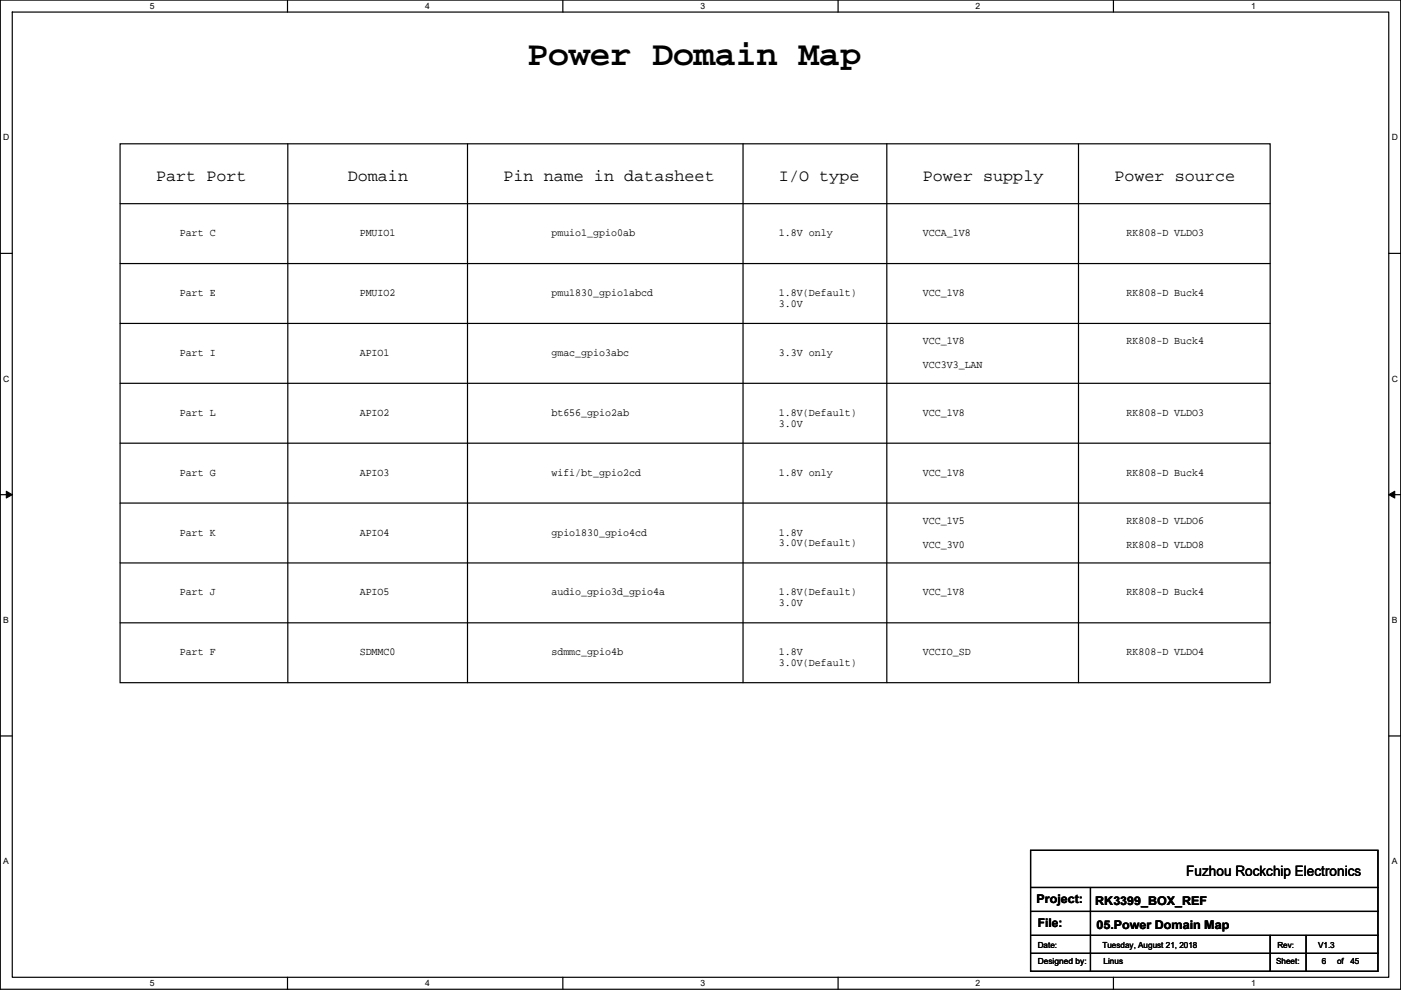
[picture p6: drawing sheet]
<svg xmlns="http://www.w3.org/2000/svg" width="297mm" height="210mm" viewBox="0 0 297 210" stroke-linecap="round" stroke-linejoin="round" font-family="sans-serif">
<defs><g id="words">
<text font-size="7.4" x="111.8" y="13.8">Power Domain Map</text>
<g font-size="3.6">
<text x="33.1" y="38.4">Part Port</text>
<text x="73.7" y="38.4">Domain</text>
<text x="106.7" y="38.4">Pin name in datasheet</text>
<text x="165.2" y="38.4">I/O type</text>
<text x="195.6" y="38.4">Power supply</text>
<text x="236.3" y="38.4">Power source</text>
</g>
<text font-size="3" x="251.5" y="185.9">Fuzhou Rockchip Electronics</text>
<g font-size="2.5">
<text x="219.8" y="191.6">Project:</text>
<text x="232.2" y="191.9">RK3399_BOX_REF</text>
<text x="220" y="196.7">File:</text>
<text x="232.5" y="197">05.Power Domain Map</text>
</g>
<g font-size="2.3">
<text x="38.2" y="50.1">Part C</text>
<text x="76.3" y="50.1">PMUIO1</text>
<text x="116.9" y="50.1">pmuio1_gpio0ab</text>
<text x="165.2" y="50.1">1.8V only</text>
<text x="195.6" y="50.1">VCCA_1V8</text>
<text x="238.8" y="50.1">RK808-D VLDO3</text>
<text x="38.2" y="62.8">Part E</text>
<text x="76.3" y="62.8">PMUIO2</text>
<text x="116.9" y="62.8">pmu1830_gpio1abcd</text>
<text x="165.2" y="62.8">1.8V(Default)</text>
<text x="165.2" y="65.1">3.0V</text>
<text x="195.6" y="62.8">VCC_1V8</text>
<text x="238.8" y="62.8">RK808-D Buck4</text>
<text x="38.2" y="75.5">Part I</text>
<text x="76.3" y="75.5">APIO1</text>
<text x="116.9" y="75.5">gmac_gpio3abc</text>
<text x="165.2" y="75.5">3.3V only</text>
<text x="195.6" y="73">VCC_1V8</text>
<text x="238.8" y="73">RK808-D Buck4</text>
<text x="195.6" y="78">VCC3V3_LAN</text>
<text x="38.2" y="88.2">Part L</text>
<text x="76.3" y="88.2">APIO2</text>
<text x="116.9" y="88.2">bt656_gpio2ab</text>
<text x="165.2" y="88.2">1.8V(Default)</text>
<text x="195.6" y="88.2">VCC_1V8</text>
<text x="238.8" y="88.2">RK808-D VLDO3</text>
<text x="165.2" y="90.5">3.0V</text>
<text x="38.2" y="100.9">Part G</text>
<text x="76.3" y="100.9">APIO3</text>
<text x="116.9" y="100.9">wifi/bt_gpio2cd</text>
<text x="165.2" y="100.9">1.8V only</text>
<text x="195.6" y="100.9">VCC_1V8</text>
<text x="238.8" y="100.9">RK808-D Buck4</text>
<text x="38.2" y="113.6">Part K</text>
<text x="76.3" y="113.6">APIO4</text>
<text x="116.9" y="113.6">gpio1830_gpio4cd</text>
<text x="165.2" y="113.6">1.8V</text>
<text x="195.6" y="111.1">VCC_1V5</text>
<text x="238.8" y="111.1">RK808-D VLDO6</text>
<text x="165.2" y="115.9">3.0V(Default)</text>
<text x="195.6" y="116.1">VCC_3V0</text>
<text x="238.8" y="116.1">RK808-D VLDO8</text>
<text x="38.2" y="126.3">Part J</text>
<text x="76.3" y="126.3">APIO5</text>
<text x="116.9" y="126.3">audio_gpio3d_gpio4a</text>
<text x="165.2" y="126.3">1.8V(Default)</text>
<text x="165.2" y="128.6">3.0V</text>
<text x="195.6" y="126.3">VCC_1V8</text>
<text x="238.8" y="126.3">RK808-D Buck4</text>
<text x="38.2" y="139">Part F</text>
<text x="76.3" y="139">SDMMC0</text>
<text x="116.9" y="139">sdmmc_gpio4b</text>
<text x="165.2" y="139">1.8V</text>
<text x="165.2" y="141.3">3.0V(Default)</text>
<text x="195.6" y="139">VCCIO_SD</text>
<text x="238.8" y="139">RK808-D VLDO4</text>
</g>
<g font-size="1.8">
<text x="31.8" y="1.9">5</text>
<text x="90.1" y="1.9">4</text>
<text x="148.5" y="1.9">3</text>
<text x="206.9" y="1.9">2</text>
<text x="265.2" y="1.9">1</text>
<text x=".7" y="29.8">D</text>
<text x="295.1" y="29.8">D</text>
<text x=".7" y="81">C</text>
<text x="295.1" y="81">C</text>
<text x=".7" y="132.1">B</text>
<text x="295.1" y="132.1">B</text>
<text x=".7" y="183.3">A</text>
<text x="295.1" y="183.3">A</text>
<text x="220" y="201">Date:</text>
<text x="233.7" y="201">Tuesday, August 21, 2018</text>
<text x="270.8" y="201">Rev:</text>
<text x="279.5" y="201">V1.3</text>
<text x="31.8" y="209.2">5</text>
<text x="90.1" y="209.2">4</text>
<text x="148.5" y="209.2">3</text>
<text x="206.9" y="209.2">2</text>
<text x="220" y="204.6">Designed by:</text>
<text x="234" y="204.6">Linus</text>
<text x="265.2" y="209.2">1</text>
<text x="270.6" y="204.6">Sheet:</text>
<text x="280.2" y="204.6">6</text>
<text x="283.5" y="204.6">of</text>
<text x="286.3" y="204.6">45</text>
</g>
</g></defs>
<path d="M.1 0h296.9v209.8h-296.9zM2.6 2.6h291.8v204.7h-291.8z" fill="none" stroke="#000" stroke-width=".25"/>
<g fill="#fff">
<path d="M31.8 .3h1v2h-1z"/>
<path d="M31.8 207.5h1v2.1h-1z"/>
</g>
<path d="M61 0v2.6M61 207.3v2.5" fill="none" stroke="#000" stroke-width=".25"/>
<g fill="#fff">
<path d="M90.1 .3h1v2h-1z"/>
<path d="M90.1 207.5h1v2.1h-1z"/>
</g>
<path d="M119.3 0v2.6M119.3 207.3v2.5" fill="none" stroke="#000" stroke-width=".25"/>
<g fill="#fff">
<path d="M148.5 .3h1v2h-1z"/>
<path d="M148.5 207.5h1v2.1h-1z"/>
</g>
<path d="M177.7 0v2.6M177.7 207.3v2.5" fill="none" stroke="#000" stroke-width=".25"/>
<g fill="#fff">
<path d="M206.9 .3h1v2h-1z"/>
<path d="M206.9 207.5h1v2.1h-1z"/>
</g>
<path d="M236.1 0v2.6M236.1 207.3v2.5" fill="none" stroke="#000" stroke-width=".25"/>
<g fill="#fff">
<path d="M265.2 .3h1v2h-1z"/>
<path d="M265.2 207.5h1v2.1h-1z"/>
<path d="M.7 28.2h1.3v2h-1.3z"/>
<path d="M295.1 28.2h1.3v2h-1.3z"/>
<path d="M.7 79.3h1.3v2.1h-1.3z"/>
<path d="M295.1 79.3h1.3v2.1h-1.3z"/>
</g>
<path d="M.1 53.7h2.5M294.4 53.7h2.6" fill="none" stroke="#000" stroke-width=".25"/>
<g fill="#fff">
<path d="M.7 130.5h1.2v2h-1.2z"/>
<path d="M295.1 130.5h1.2v2h-1.2z"/>
</g>
<path d="M.1 104.9h2.5M294.4 104.9h2.6" fill="none" stroke="#000" stroke-width=".25"/>
<path d="M1.3 104.2l1.3 .7-1.3 .7zM294.4 104.9l1.3-.7v1.4z" fill="#000" stroke="#000" stroke-width=".21"/>
<g fill="#fff">
<path d="M.7 181.7h1.2v2h-1.2z"/>
<path d="M295.1 181.7h1.2v2h-1.2z"/>
</g>
<g fill="none" stroke="#000" stroke-width=".25">
<path d="M25.5 30.5h243.8v114.3h-243.8zM61 30.5v114.3M99.1 30.5v114.3M157.5 30.5v114.3M188 30.5v114.3M228.7 30.5v114.3M25.5 55.9h243.8M25.5 43.2h243.8M25.5 68.6h243.8M25.5 81.3h243.8M25.5 94h243.8M25.5 106.7h243.8"/>
<path d="M25.5 119.4h243.8M25.5 132.1h243.8M.1 156.1h2.5M294.4 156.1h2.6M218.5 188.2h73.7M218.5 193.3h73.7M218.5 198.4h73.7M218.5 180.4h73.7v25.6h-73.7zM231.2 188.2v17.8M269.3 198.4v7.6M276.9 198.4v7.6M218.5 202.2h73.7"/>
</g>
<use href="#words"/>
</svg>
